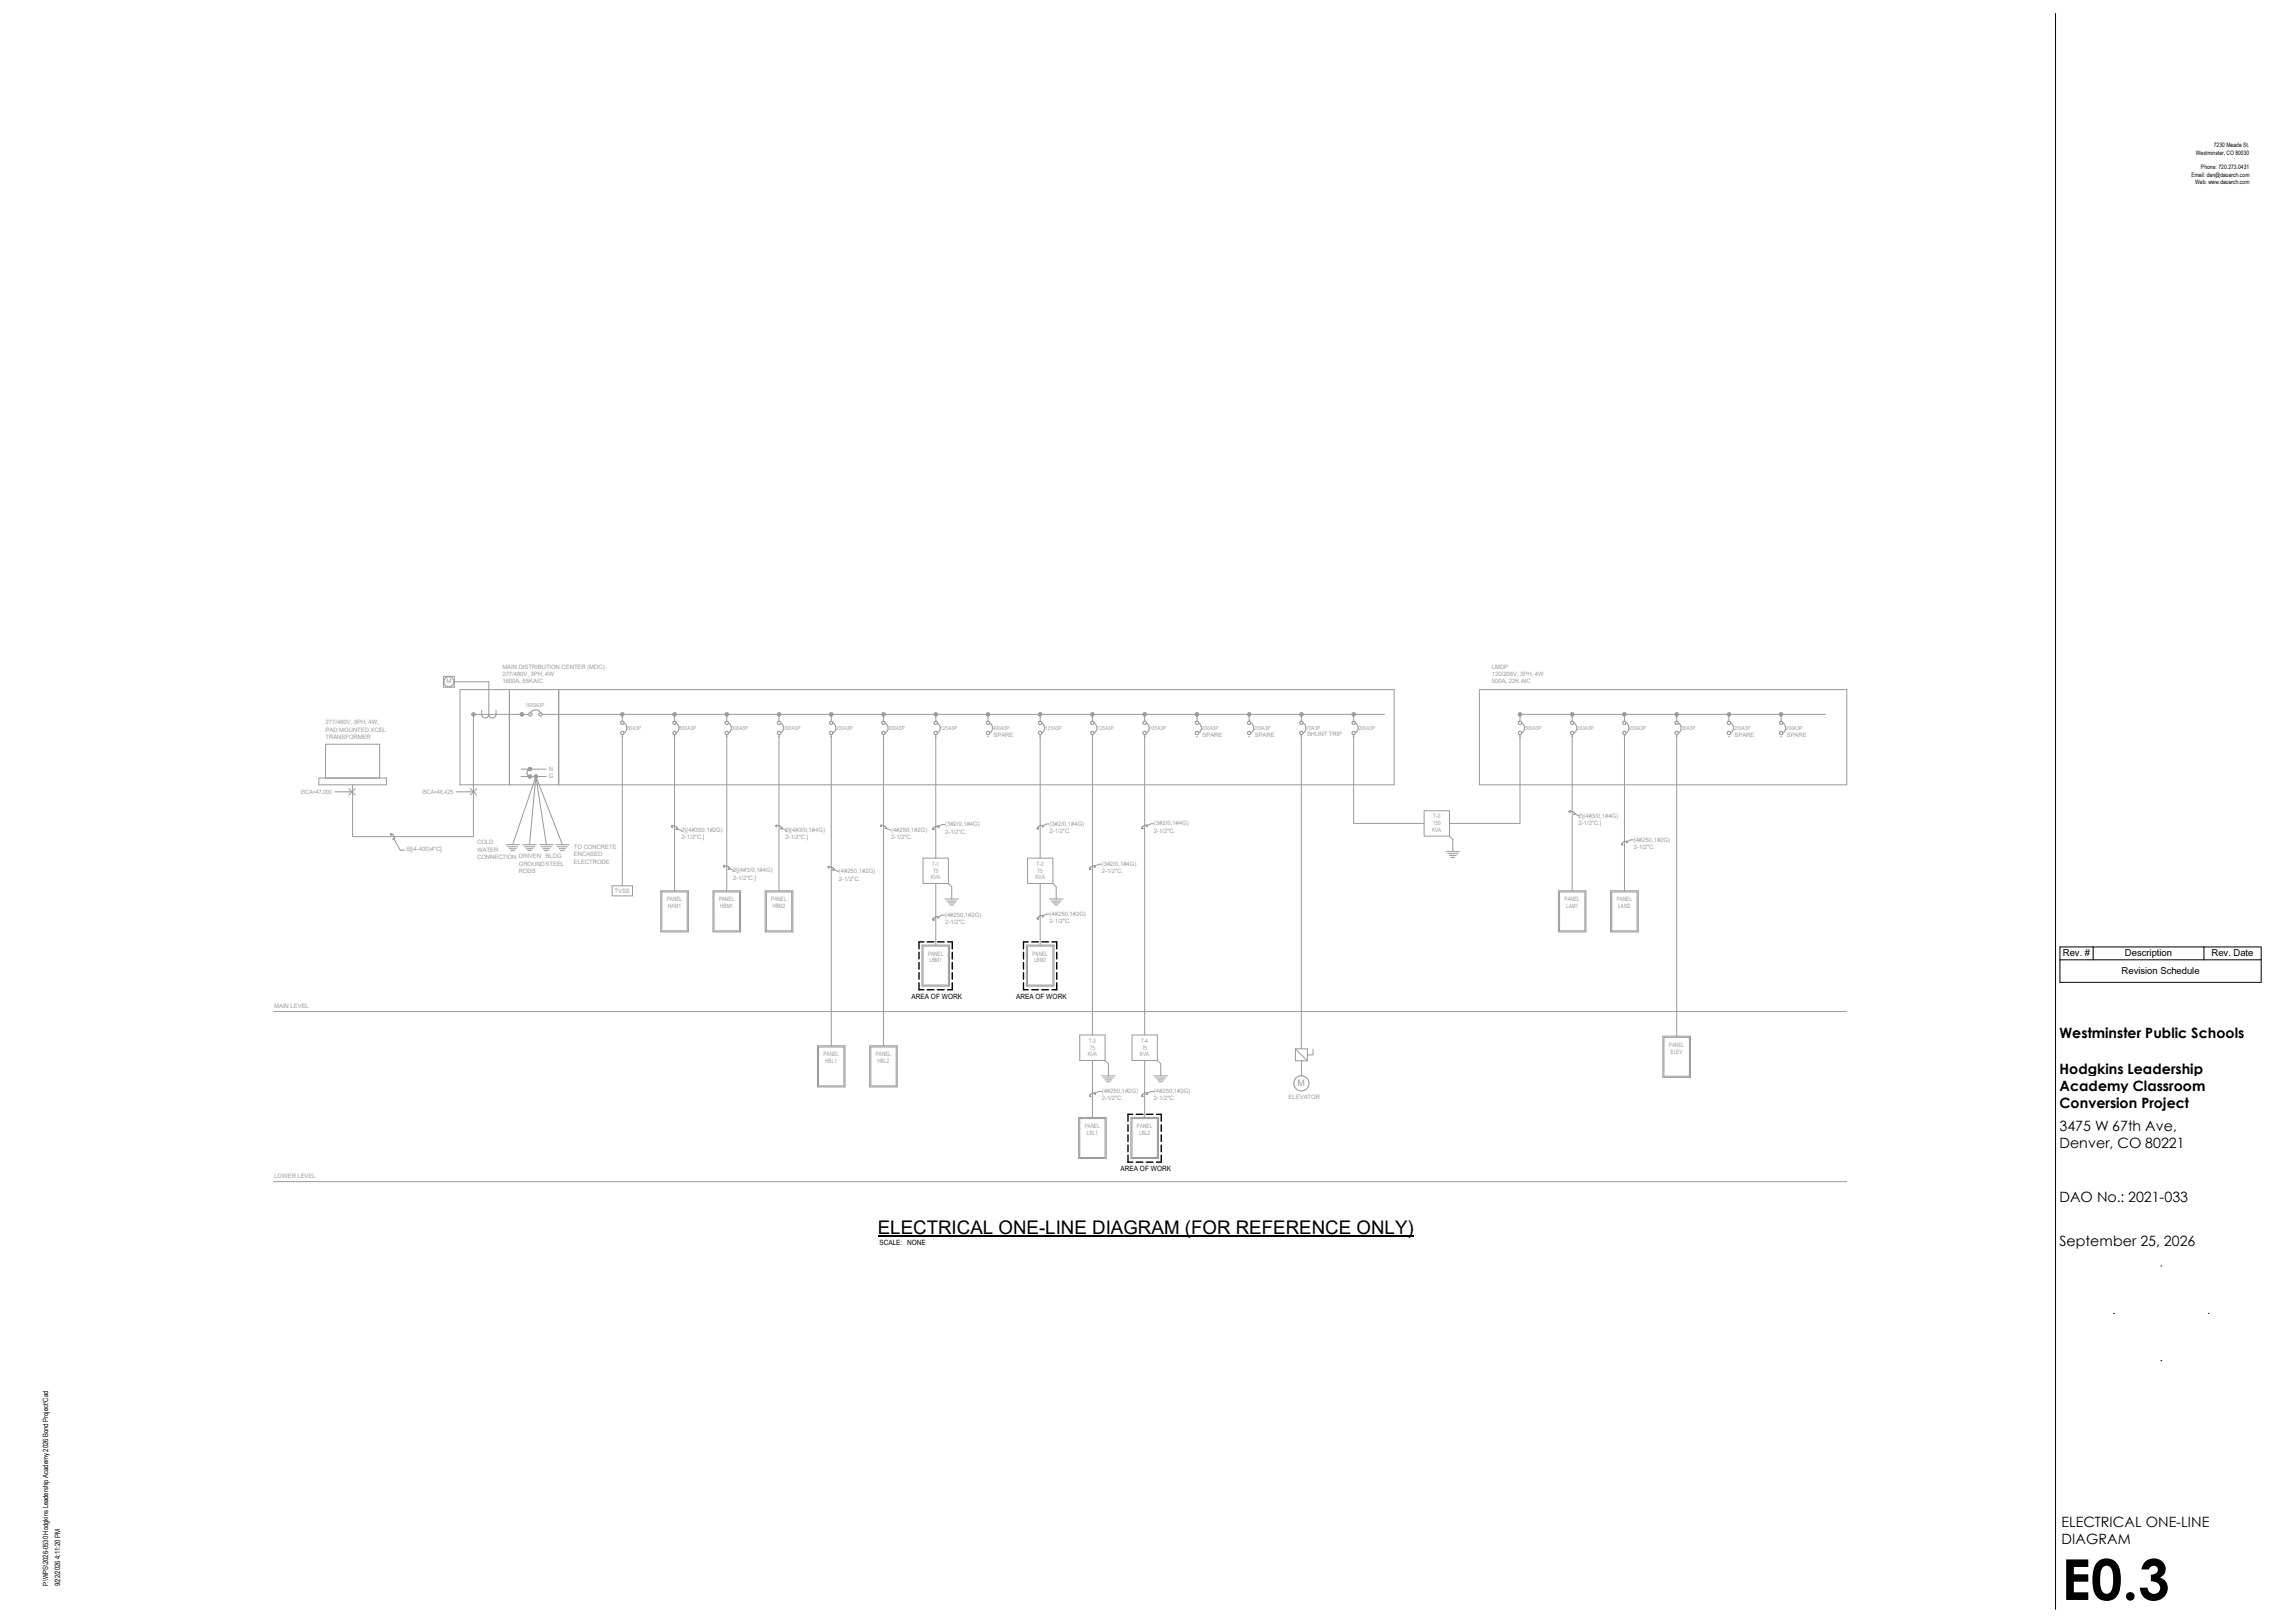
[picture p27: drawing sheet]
<svg xmlns="http://www.w3.org/2000/svg" width="1067mm" height="762mm" viewBox="0 0 1067 762" stroke-linecap="round" stroke-linejoin="round" font-family="sans-serif">
<defs><g id="words">
<text font-size="26.5" x="968" y="751">E0.3</text>
<text font-size="8.8" x="412" y="579">ELECTRICAL ONE-LINE DIAGRAM (FOR REFERENCE ONLY)</text>
<g font-size="6.7">
<text x="967" y="487">Westminster Public Schools</text>
<text x="967" y="504">Hodgkins Leadership</text>
<text x="967" y="512">Academy Classroom</text>
<text x="967" y="520">Conversion Project</text>
<text x="967" y="531">3475 W 67th Ave,</text>
<text x="967" y="539">Denver, CO 80221</text>
<text x="967" y="564">DAO No.: 2021-033</text>
<text x="967" y="585">September 25, 2026</text>
<text x="968" y="717">ELECTRICAL ONE-LINE</text>
<text x="968" y="725">DIAGRAM</text>
</g>
<g font-size="4.5">
<text x="969" y="449">Rev. #</text>
<text x="998" y="449">Description</text>
<text x="1038" y="449">Rev. Date</text>
<text x="996" y="457">Revision Schedule</text>
</g>
<text font-size="4.2" fill="#9a9a9a" x="609" y="510">M</text>
<g font-size="3.4">
<text x="428" y="469">AREA OF WORK</text>
<text x="477" y="469">AREA OF WORK</text>
<text x="526" y="550">AREA OF WORK</text>
<text x="413" y="584">SCALE: NONE</text>
<text x="23" y="658" transform="rotate(-90 23 658)">Cad</text>
<text x="23" y="727" transform="rotate(-90 23 727)">0530 Hodgkins Leadership Academy 2026 Bond Project\</text>
<text x="23" y="734" transform="rotate(-90 23 734)">2026-</text>
<text x="23" y="741" transform="rotate(-90 23 741)">WPS\</text>
<text x="23" y="745" transform="rotate(-90 23 745)">P:\</text>
<text x="28" y="745" transform="rotate(-90 28 745)">9/22/2026 4:11:20 PM</text>
</g>
<g font-size="2.8">
<text x="1039" y="69">7230 Meade St.</text>
<text x="1031" y="73">Westminster, CO 80030</text>
<text x="1029" y="83">Email: dan@daoarch.com</text>
<text x="1033" y="79">Phone: 720.273.0431</text>
<text x="1031" y="86">Web: www.daoarch.com</text>
</g>
<g font-size="2.8" fill="#9a9a9a">
<text x="236" y="314">MAIN DISTRIBUTION CENTER (MDC)</text>
<text x="236" y="317">277/480V, 3PH, 4W</text>
<text x="701" y="314">LMDP</text>
<text x="701" y="317">120/208V, 3PH, 4W</text>
<text x="210" y="321">M</text>
<text x="236" y="321">1600A, 65KAIC</text>
<text x="701" y="321">500A, 22K AIC</text>
<text x="153" y="340">277/480V, 3PH, 4W,</text>
<text x="153" y="344">PAD MOUNTED XCEL</text>
<text x="153" y="347">TRANSFORMER</text>
<text x="467" y="346">SPARE</text>
<text x="565" y="346">SPARE</text>
<text x="589" y="346">SPARE</text>
<text x="614" y="346">SHUNT TRIP</text>
<text x="814" y="346">SPARE</text>
<text x="839" y="346">SPARE</text>
<text x="258" y="362">N</text>
<text x="258" y="365">G</text>
<text x="141" y="373">ISCA=47,000</text>
<text x="198" y="373">ISCA=46,425</text>
<text x="444" y="388">(3#2/0,1#4G)</text>
<text x="493" y="388">(3#2/0,1#4G)</text>
<text x="542" y="388">(3#2/0,1#4G)</text>
<text x="673" y="387">150</text>
<text x="673" y="384">T-0</text>
<text x="741" y="384">2[(4#3/0,1#4G)</text>
<text x="741" y="387">2-1/2&quot;C.]</text>
<text x="320" y="390">2[(4#350,1#2G)</text>
<text x="320" y="394">2-1/2&quot;C.]</text>
<text x="369" y="391">2[(4#3/0,1#4G)</text>
<text x="369" y="394">2-1/2&quot;C.]</text>
<text x="418" y="391">(4#250,1#2G)</text>
<text x="418" y="394">2-1/2&quot;C.</text>
<text x="444" y="391">2-1/2&quot;C.</text>
<text x="493" y="391">2-1/2&quot;C.</text>
<text x="542" y="391">2-1/2&quot;C.</text>
<text x="672" y="391">KVA</text>
<text x="767" y="395">(4#250,1#2G)</text>
<text x="191" y="400">6[(4-400)4&quot;C]</text>
<text x="224" y="396">COLD</text>
<text x="224" y="400">WATER</text>
<text x="269" y="399">TO CONCRETE</text>
<text x="767" y="399">2-1/2&quot;C.</text>
<text x="224" y="403">CONNECTION DRIVEN</text>
<text x="244" y="406">GROUNDSTEEL</text>
<text x="256" y="403">BLDG</text>
<text x="269" y="402">ENCASED</text>
<text x="269" y="406">ELECTRODE</text>
<text x="438" y="406">T-1</text>
<text x="487" y="406">T-2</text>
<text x="517" y="407">(3#2/0,1#4G)</text>
<text x="244" y="410">RODS</text>
<text x="344" y="410">2[(4#3/0,1#4G)</text>
<text x="344" y="413">2-1/2&quot;C.]</text>
<text x="394" y="410">(4#250,1#2G)</text>
<text x="394" y="413">2-1/2&quot;C.</text>
<text x="437" y="413">KVA</text>
<text x="438" y="410">75</text>
<text x="486" y="413">KVA</text>
<text x="487" y="410">75</text>
<text x="517" y="410">2-1/2&quot;C.</text>
<text x="289" y="419">TVSS</text>
<text x="313" y="423">PANEL</text>
<text x="338" y="423">PANEL</text>
<text x="362" y="423">PANEL</text>
<text x="735" y="423">PANEL</text>
<text x="759" y="423">PANEL</text>
<text x="314" y="426">HAM1</text>
<text x="338" y="426">HBM1</text>
<text x="363" y="426">HBM2</text>
<text x="444" y="430">(4#250,1#2G)</text>
<text x="493" y="430">(4#250,1#2G)</text>
<text x="735" y="426">LAM1</text>
<text x="760" y="426">LAM2</text>
<text x="444" y="434">2-1/2&quot;C.</text>
<text x="493" y="433">2-1/2&quot;C.</text>
<text x="436" y="449">PANEL</text>
<text x="485" y="449">PANEL</text>
<text x="436" y="452">LBM1</text>
<text x="486" y="452">LBM2</text>
<text x="129" y="473">MAIN LEVEL</text>
<text x="511" y="490">T-3</text>
<text x="536" y="490">T-4</text>
<text x="784" y="491">PANEL</text>
<text x="387" y="496">PANEL</text>
<text x="411" y="496">PANEL</text>
<text x="511" y="496">KVA</text>
<text x="512" y="493">75</text>
<text x="535" y="496">KVA</text>
<text x="536" y="493">75</text>
<text x="784" y="495">ELEV</text>
<text x="388" y="499">HBL1</text>
<text x="412" y="499">HBL2</text>
<text x="517" y="513">(4#250,1#2G)</text>
<text x="542" y="513">(4#250,1#2G)</text>
<text x="605" y="516">ELEVATOR</text>
<text x="517" y="517">2-1/2&quot;C.</text>
<text x="542" y="517">2-1/2&quot;C.</text>
<text x="509" y="530">PANEL</text>
<text x="510" y="533">LBL1</text>
<text x="534" y="530">PANEL</text>
<text x="535" y="533">LBL2</text>
<text x="129" y="553">LOWER LEVEL</text>
</g>
<g font-size="2.6" fill="#9a9a9a">
<text x="247" y="332">1600A3P</text>
<text x="295" y="343">60A3P</text>
<text x="319" y="343">500A3P</text>
<text x="344" y="343">300A3P</text>
<text x="368" y="343">300A3P</text>
<text x="393" y="343">200A3P</text>
<text x="417" y="343">200A3P</text>
<text x="442" y="343">125A3P</text>
<text x="466" y="343">400A3P</text>
<text x="491" y="343">125A3P</text>
<text x="515" y="343">125A3P</text>
<text x="540" y="343">125A3P</text>
<text x="564" y="343">200A3P</text>
<text x="589" y="343">200A3P</text>
<text x="613" y="343">70A3P</text>
<text x="638" y="343">200A3P</text>
<text x="716" y="343">500A3P</text>
<text x="741" y="343">300A3P</text>
<text x="765" y="343">200A3P</text>
<text x="790" y="343">30A3P</text>
<text x="814" y="343">200A3P</text>
<text x="839" y="343">200A3P</text>
</g>
</g></defs>
<path d="M292 346h.1" fill="none" stroke="#9a9a9a" stroke-width=".47"/>
<path d="M245 335h.1" fill="none" stroke="#9a9a9a" stroke-width=".47"/>
<path d="M317 346h.1" fill="none" stroke="#9a9a9a" stroke-width=".47"/>
<path d="M341 346h.1" fill="none" stroke="#9a9a9a" stroke-width=".47"/>
<path d="M366 346h.1" fill="none" stroke="#9a9a9a" stroke-width=".47"/>
<path d="M390 346h.1" fill="none" stroke="#9a9a9a" stroke-width=".47"/>
<path d="M415 346h.1" fill="none" stroke="#9a9a9a" stroke-width=".47"/>
<path d="M439 346h.1" fill="none" stroke="#9a9a9a" stroke-width=".47"/>
<path d="M464 346h.1" fill="none" stroke="#9a9a9a" stroke-width=".47"/>
<path d="M489 346h.1" fill="none" stroke="#9a9a9a" stroke-width=".47"/>
<path d="M513 346h.1" fill="none" stroke="#9a9a9a" stroke-width=".47"/>
<path d="M538 346h.1" fill="none" stroke="#9a9a9a" stroke-width=".47"/>
<path d="M562 346h.1" fill="none" stroke="#9a9a9a" stroke-width=".47"/>
<path d="M587 346h.1" fill="none" stroke="#9a9a9a" stroke-width=".47"/>
<path d="M611 346h.1" fill="none" stroke="#9a9a9a" stroke-width=".47"/>
<path d="M636 346h.1" fill="none" stroke="#9a9a9a" stroke-width=".47"/>
<path d="M714 346h.1" fill="none" stroke="#9a9a9a" stroke-width=".47"/>
<path d="M738 346h.1" fill="none" stroke="#9a9a9a" stroke-width=".47"/>
<path d="M763 346h.1" fill="none" stroke="#9a9a9a" stroke-width=".47"/>
<path d="M787 346h.1" fill="none" stroke="#9a9a9a" stroke-width=".47"/>
<path d="M812 346h.1" fill="none" stroke="#9a9a9a" stroke-width=".47"/>
<g fill="none" stroke="#9a9a9a" stroke-width=".47">
<path d="M208 318h5v5h-5zM213 320h17v15M216 324h439v44h-439zM223 335l-1 1M223 335h.1M223 335h-1v1h1v-1M226 333v2a1.7 1.7 0 0 0 2 2 1.7 1.7 0 0 0 2-2M233 333v2a1.7 1.7 0 0 1-2 2 1.7 1.7 0 0 1-1-2M239 324v44M244 335l1 1M244 335l2 1M245 335l1 1"/>
<path d="M246 336h-1M246 336l-1-1-1 1h1M248 335h-26v58h-56v-25M249 335a2.9 2.9 0 0 1 5 0M255 335h395M262 324v44M291 335h1h1v1h-1M291 335l1 1M292 335v4M292 335h-1M293 335l-1 1M293 339a2.9 2.9 0 0 1 0 5"/>
<path d="M317 335v4M317 335h-1M317 335l-1 1M317 339a2.9 2.9 0 0 1 0 5M317 335v1M340 335h1h1v1h-1M340 335l1 1M341 335v4M341 335h-1M342 335l-1 1M342 339a2.9 2.9 0 0 1 0 5M365 335h1v1"/>
<path d="M365 335l1 1M366 335v4M366 335h-1M366 335l-1 1M367 339a2.9 2.9 0 0 1 0 5M367 335l-1 1M390 335v4M390 335h.1M391 335l-1 1M391 339a3 3 0 0 1 0 5M414 335h1h1v1h-1M414 335l1 1"/>
<path d="M415 335v4M415 335h-1M415 335l-1 1M416 339a2.9 2.9 0 0 1 0 5M416 335l-1 1M439 335h1v1h-1M439 335v1M439 335v4M439 335h.1M440 335l-1 1M440 339a2.9 2.9 0 0 1 0 5M464 335v4"/>
<path d="M464 335h-1M464 335l-1 1M465 335l-1 1M465 339a3 3 0 0 1 0 5M488 335h1v1h-1M488 335v1M488 335v4M488 335h.1M489 335l-1 1M489 339a2.9 2.9 0 0 1 0 5M513 335v4M513 335h-1"/>
<path d="M513 335l-1 1M514 335l-1 1M514 339a3 3 0 0 1 0 5M537 335h1v1h-1M537 335v1M537 335v4M537 335h.1M538 335l-1 1M538 339a2.9 2.9 0 0 1 0 5M561 335h1h1v1h-1M561 335l1 1M562 335h-1"/>
<path d="M562 335v4M563 335l-2 1M563 339a2.9 2.9 0 0 1 0 5M563 335l-1 1M587 335h-1M587 335v4M587 335l-1 1M587 339a3 3 0 0 1 0 5M610 335h1h1v1h-1M610 335l1 1M611 335v4M611 335h-1"/>
<path d="M612 335l-2 1M612 339a2.9 2.9 0 0 1 0 5M612 335l-1 1M635 335h1v1h-1M635 335v1M636 335v4M636 335h-1M636 335l-1 1M636 339a2.9 2.9 0 0 1 0 5M695 324h172v44h-172zM714 335h-1M714 335l-1 1"/>
<path d="M714 335v1M715 339a3 3 0 0 1 0 5M737 335h1h1v1h-1M737 335l1 1M738 335v4M738 335h-1M739 335l-1 1M739 339a2.9 2.9 0 0 1 0 5M762 335h1v1M762 335l1 1M763 335v4M763 335h-1"/>
<path d="M763 335l-1 1M764 339a2.9 2.9 0 0 1 0 5M764 335l-1 1M787 335v4M787 335h-1M788 335l-1 1M788 339a3 3 0 0 1 0 5M811 335h1v1M811 335l1 1M812 335v4M812 335h-1M812 335l-1 1"/>
<path d="M813 339a2.9 2.9 0 0 1 0 5M813 335l-1 1M836 335v4M836 335h.1M837 335l-1 1M837 339a2.9 2.9 0 0 1 0 5M857 335h-143v4M292 345v71M317 345v73M341 345v73M366 345v73M390 345v146"/>
<path d="M415 345v146M439 345v58M488 345v58M513 345v141M537 345v141M611 345v147M636 345v42h33M714 345v42h-33M738 345v73M763 345v73M787 345v141M836 346h.1"/>
<path d="M150 365h31v3h-31zM153 365v-16h25v16M157 372h8M164 370l3 3M167 370l-3 3M214 372h8M221 370l3 3M224 370l-3 3M245 365h11M245 361h11M249 361l-2 2 1 1 1 1M249 360l-1 1"/>
<path d="M249 364l-1 1M249 364l1 1M249 364h-1v1h1h1M249 361l-1 1M250 361l-1 1M250 365h-1M252 365l5 32M252 365l-11 32M252 365l12 32M252 365l-3 32M252 364l-1 1M252 364h-1v1h1"/>
<path d="M252 364v1M252 365h.1M184 392v-1l1 1v2M184 392h.1M185 394h.1M185 394l3 5h2M238 397h6M238 398h5M239 398h3M240 399h2M245 397h7M246 398h5"/>
<path d="M247 398h3M248 399h1M253 397h7M254 398h5M255 398h3M256 399h1M261 397h6M262 398h4M263 399h2M316 388h-1h2l1 1M316 388h.1M318 389h-1"/>
<path d="M318 389h.1M318 389l2 1M364 388h1M364 388h2l1 1M364 388h.1M367 389h.1M367 389l2 1M414 388v-1v1l2 1M414 388h.1M416 389h.1M416 389l2 1M439 389h.1"/>
<path d="M440 388h.1M441 388l-3 1h1M441 388h.1M441 388h-1M444 387l-3 1M487 389h.1M487 389h1M490 388h-2l-1 1M490 388h.1M490 388h-1M493 387l-3 1M536 389h.1"/>
<path d="M536 389h1M537 389h.1M539 388h.1M539 388h-2l-1 1M542 387l-3 1M669 381h12v12h-12zM679 400h6M681 393l1 1v6M737 381v1M737 381h2l1 1M737 381h.1M737 382h.1"/>
<path d="M739 382h.1M740 382l2 1M740 382h-1M761 397h.1M761 397h1M764 396h.1M764 395h.1M764 395h-2l-1 2M764 395v1M767 394l-3 1M287 416h10v5h-10zM310 418h13v20h-13z"/>
<path d="M311 419h12v18h-12zM335 418h13v20h-13zM335 419h12v18h-12zM340 407l1-1 2 2M340 407h.1M342 408h.1M342 408h1M343 408h.1M343 408l2 1M359 418h13v20h-13zM360 419h12v18h-12zM389 407v1"/>
<path d="M389 407h2l1 1M389 407h.1M389 408h.1M391 408h1M392 408h.1M392 408l2 1M433 403h12v12h-12zM439 415v29M445 415l2 1v6M482 403h12v12h-12zM488 415v29M494 415l2 1v6"/>
<path d="M512 408h.1M514 406l-1 1-1 1M514 406h.1M514 406v1M514 407h.1M517 406l-3 1M680 401h5M681 402h3M681 403h2M732 418h13v20h-13zM732 419h12v18h-12zM756 418h13v20h-13z"/>
<path d="M757 419h12v18h-12zM440 431h.1M441 430h.1M441 430l-3 1v1h1M441 430l-1 1M444 430h-3M444 422h6M444 423h5M445 424h3M446 425h2M487 431h.1M487 431h1"/>
<path d="M488 431h.1M490 430l-1 1M490 430h.1M490 430h-2l-1 1M493 429l-3 1M493 422h6M494 423h4M494 424h4M495 425h2M433 444h13v19h-13zM433 444h12v18h-12zM482 444h13v19h-13z"/>
<path d="M482 444h12v18h-12zM129 475h738M384 491h13v19h-13zM384 492h12v18h-12zM408 491h13v19h-13zM409 492h12v18h-12zM507 486h12v12h-12zM513 498v27M519 498l1 1v6M532 486h11v12h-11zM537 498v27M543 498l2 1v6"/>
<path d="M608 492h6v6M608 492v6h6M608 492l6 6M611 498v7M617 493v2h-3M781 486h13v20h-13zM781 487h12v18h-12zM512 515h.1M514 514h.1M514 513h.1M514 513l-2 1v1M514 513v1"/>
<path d="M517 512l-3 1M517 505h7M518 506h5M519 507h3M520 508h1M536 515h.1M536 515h1M539 514v-1h-1l-2 2M539 514h.1M542 512l-3 1M542 505h6M543 506h4"/>
<path d="M543 507h4M544 508h2M506 525h13v19h-13zM507 525h12v18h-12zM531 525h13v19h-13zM532 525h11v18h-11zM129 555h738"/>
<circle cx="211" cy="320" r="2.4"/>
<circle cx="249" cy="335" r=".8"/>
<circle cx="254" cy="335" r=".8"/>
<circle cx="292" cy="339" r=".8"/>
<circle cx="317" cy="339" r=".8"/>
<circle cx="317" cy="335" r=".8"/>
<circle cx="341" cy="339" r=".8"/>
<circle cx="366" cy="339" r=".8"/>
<circle cx="390" cy="335" r=".8"/>
<circle cx="390" cy="339" r=".8"/>
<circle cx="415" cy="339" r=".8"/>
<circle cx="439" cy="339" r=".8"/>
<circle cx="464" cy="335" r=".8"/>
<circle cx="464" cy="339" r=".8"/>
<circle cx="488" cy="339" r=".8"/>
<circle cx="513" cy="335" r=".8"/>
<circle cx="513" cy="339" r=".8"/>
<circle cx="537" cy="339" r=".8"/>
<circle cx="562" cy="339" r=".8"/>
<circle cx="587" cy="335" r=".8"/>
<circle cx="587" cy="339" r=".8"/>
<circle cx="611" cy="339" r=".8"/>
<circle cx="636" cy="339" r=".8"/>
<circle cx="714" cy="335" r=".8"/>
<circle cx="714" cy="339" r=".8"/>
<circle cx="738" cy="339" r=".8"/>
<circle cx="763" cy="339" r=".8"/>
<circle cx="787" cy="335" r=".8"/>
<circle cx="787" cy="339" r=".8"/>
<circle cx="812" cy="339" r=".8"/>
<circle cx="836" cy="339" r=".8"/>
<circle cx="836" cy="335" r=".8"/>
<circle cx="292" cy="344" r=".8"/>
<circle cx="317" cy="344" r=".8"/>
<circle cx="341" cy="344" r=".8"/>
<circle cx="366" cy="344" r=".8"/>
<circle cx="390" cy="344" r=".8"/>
<circle cx="415" cy="344" r=".8"/>
<circle cx="439" cy="344" r=".8"/>
<circle cx="464" cy="344" r=".8"/>
<circle cx="488" cy="344" r=".8"/>
<circle cx="513" cy="344" r=".8"/>
<circle cx="537" cy="344" r=".8"/>
<circle cx="562" cy="344" r=".8"/>
<circle cx="587" cy="344" r=".8"/>
<circle cx="611" cy="344" r=".8"/>
<circle cx="636" cy="344" r=".8"/>
<circle cx="714" cy="344" r=".8"/>
<circle cx="738" cy="344" r=".8"/>
<circle cx="763" cy="344" r=".8"/>
<circle cx="787" cy="344" r=".8"/>
<circle cx="812" cy="344" r=".8"/>
<circle cx="836" cy="344" r=".8"/>
<circle cx="249" cy="361" r=".8"/>
<circle cx="611" cy="509" r="4"/>
</g>
<g fill="none" stroke="#000" stroke-width=".63">
<path d="M432 447v3M432 452v3M432 457v3M434 442h-2v4M435 442h4M440 442h3M445 442h2v4M447 447v3M447 452v3M447 457v3M481 447v3M481 452v3"/>
<path d="M481 457v3M483 442h-2v4M484 442h4M489 442h3M494 442h2v4M496 447v3M496 452v3M496 457v3M432 461v4h2M435 465h4M440 465h3M447 461v4h-2"/>
<path d="M481 461v4h2M484 465h4M489 465h3M496 461v4h-2M530 528v3M530 533v3M530 538v3M532 523h-2v3M533 523h4M538 523h3M543 523h2v3M545 528v3"/>
<path d="M545 533v3M545 538v3M530 542v4h2M533 546h4M538 546h3M545 542v4h-2"/>
</g>
<g fill="#fff">
<path d="M428 466h24v4h-24z"/>
<path d="M477 466h24v4h-24z"/>
<path d="M526 547h24v4h-24z"/>
</g>
<path d="M965 6v750M1015 594h.1M992 617h1M1037 617h.1M1015 639h.1" fill="none" stroke="#000" stroke-width=".47"/>
<g fill="#fff">
<path d="M1039 67h17v3h-17z"/>
<path d="M1031 70h25v3h-25z"/>
<path d="M1033 77h23v3h-23z"/>
<path d="M1029 80h27v4h-27z"/>
<path d="M1031 84h25v3h-25z"/>
<path d="M25 718h4v27h-4z"/>
<path d="M968 725h51v32h-51z"/>
<path d="M968 711h54v8h-54z"/>
<path d="M1022 711h2v8h-2z"/>
<path d="M1024 711h13v8h-13z"/>
<path d="M968 719h33v8h-33z"/>
<path d="M967 481h87v8h-87z"/>
<path d="M967 498h67v8h-67z"/>
<path d="M967 506h69v8h-69z"/>
<path d="M967 514h61v8h-61z"/>
<path d="M967 524h55v8h-55z"/>
<path d="M967 532h59v8h-59z"/>
<path d="M999 558h15v8h-15z"/>
<path d="M1014 558h2v8h-2z"/>
<path d="M1016 558h11v8h-11z"/>
<path d="M967 578h64v8h-64z"/>
<path d="M19 742h4v3h-4z"/>
<path d="M19 741h4v1h-4z"/>
<path d="M19 735h4v6h-4z"/>
<path d="M19 734h4v1h-4z"/>
<path d="M19 728h4v6h-4z"/>
<path d="M19 727h4v1h-4z"/>
<path d="M19 659h4v68h-4z"/>
<path d="M19 658h4v1h-4z"/>
<path d="M19 653h4v5h-4z"/>
</g>
<path d="M412 580h252v1h-252z" fill="#000"/>
<path d="M967 445h95v16h-95zM967 451h95M983 445v6M1035 445v6" fill="none" stroke="#000" stroke-width=".47"/>
<use href="#words"/>
</svg>
